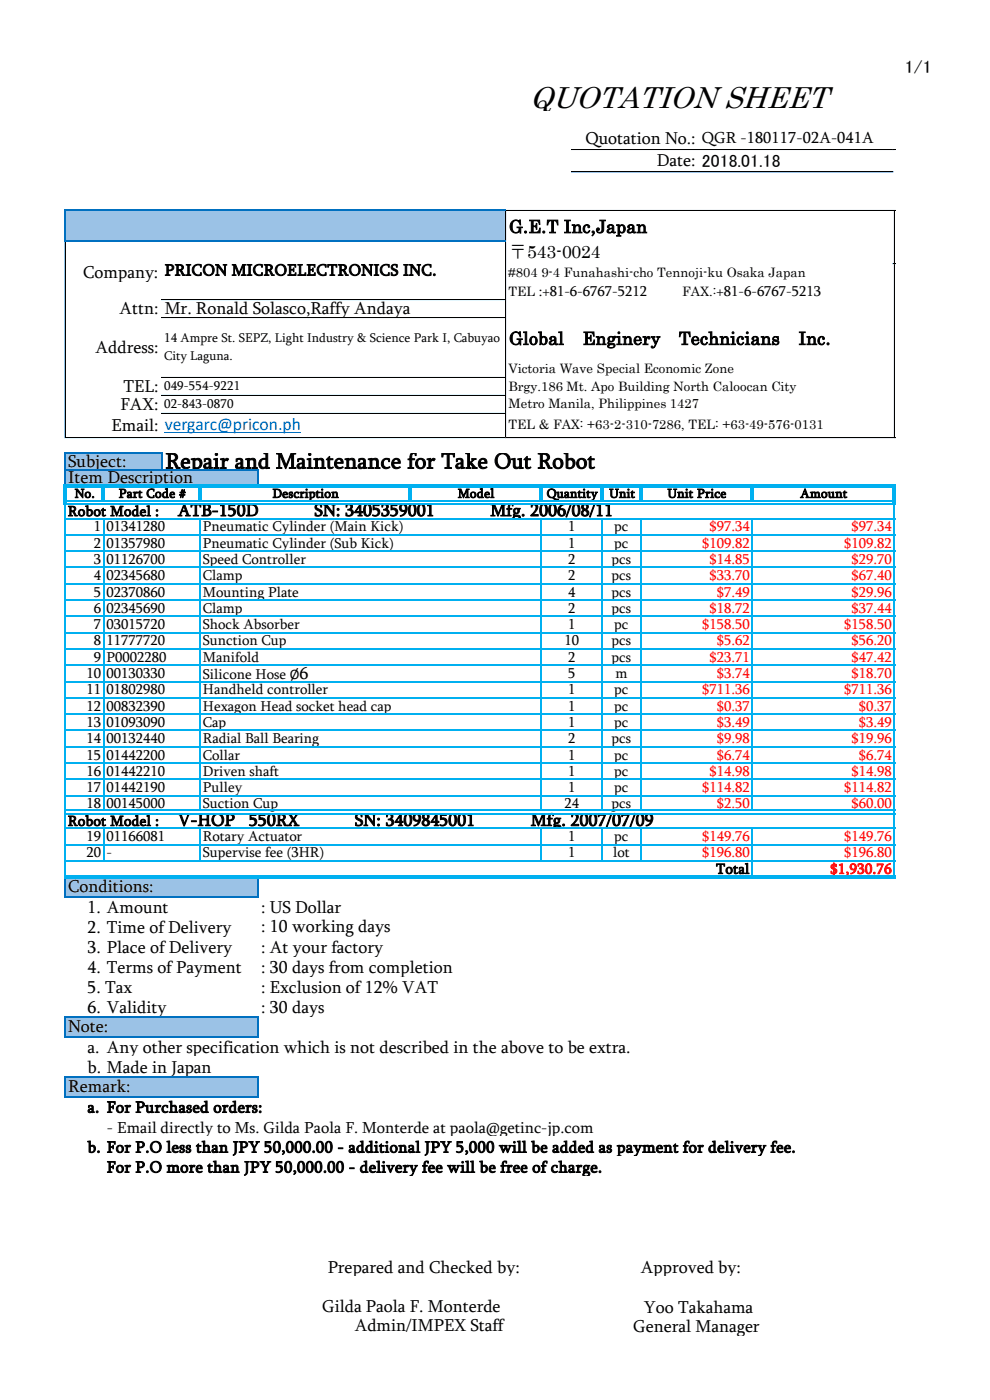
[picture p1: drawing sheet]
<svg xmlns="http://www.w3.org/2000/svg" width="210mm" height="297mm" viewBox="0 0 210 297" stroke-linecap="round" stroke-linejoin="round" font-family="sans-serif">
<defs><g id="words">
<text font-size="6.5" x="112.4" y="22.9">QUOTATION SHEET</text>
<text font-size="4.8" x="35.1" y="99.4">Repair and Maintenance for Take Out Robot</text>
<g font-size="3.7">
<text x="191.9" y="15.5">1/1</text>
<text x="124.2" y="30.5">Quotation No.: QGR -180117-02A-041A</text>
<text x="139.3" y="35.2">Date:</text>
<text x="148.9" y="35.4">2018.01.18</text>
<text x="108" y="49.4">G.E.T Inc,Japan</text>
<text x="17.6" y="58.9">Company: PRICON MICROELECTRONICS INC.</text>
<text x="108" y="54.8">〒543-0024</text>
<text x="25.3" y="66.6">Attn: Mr. Ronald Solasco,Raffy Andaya</text>
<text x="20.3" y="74.8">Address:</text>
<text x="108" y="73.1">Global　Enginery　Technicians　Inc.</text>
<text x="26.2" y="83.1">TEL:</text>
<text x="25.5" y="86.9">FAX:</text>
<text x="23.6" y="91.4">Email: vergarc@pricon.ph</text>
<text x="14.5" y="99">Subject:</text>
<text x="14.5" y="102.5">Item Description</text>
<text x="37.7" y="109.5">ATB-150D</text>
<text x="66.7" y="109.5">SN: 3405359001</text>
<text x="104" y="109.5">Mfg. 2006/08/11</text>
<text x="63.5" y="144">6</text>
<text x="37.7" y="175.2">V-HOP</text>
<text x="52.8" y="175.2">550RX</text>
<text x="75.2" y="175.2">SN: 3409845001</text>
<text x="112.6" y="175.2">Mfg. 2007/07/09</text>
<text x="14.5" y="189.3">Conditions:</text>
<text x="18.6" y="193.7">1. Amount</text>
<text x="18.6" y="198">2. Time of Delivery</text>
<text x="55.4" y="193.7">: US Dollar</text>
<text x="55.4" y="197.7">: 10 working days</text>
<text x="18.6" y="202.2">3. Place of Delivery</text>
<text x="55.4" y="202.2">: At your factory</text>
<text x="18.6" y="206.4">4. Terms of Payment</text>
<text x="55.4" y="206.4">: 30 days from completion</text>
<text x="18.6" y="210.7">5. Tax</text>
<text x="18.6" y="214.9">6. Validity</text>
<text x="55.4" y="210.7">: Exclusion of 12% VAT</text>
<text x="55.4" y="214.9">: 30 days</text>
<text x="14.5" y="218.9">Note:</text>
<text x="18.6" y="223.4">a. Any other specification which is not described in the above to be extra.</text>
<text x="18.6" y="227.6">b. Made in Japan</text>
<text x="14.5" y="231.6">Remark:</text>
<text x="69.5" y="269.9">Prepared and Checked by:</text>
<text x="135.9" y="269.9">Approved by:</text>
<text x="68.3" y="278.2">Gilda Paola F. Monterde</text>
<text x="136.6" y="278.4">Yoo Takahama</text>
<text x="75.2" y="282.4">Admin/IMPEX Staff</text>
<text x="134.3" y="282.6">General Manager</text>
</g>
<g font-size="3.5">
<text x="18.6" y="236">a. For Purchased orders:</text>
<text x="18.6" y="244.5">b. For P.O less than JPY 50,000.00 - additional JPY 5,000 will be added as payment for delivery fee.</text>
<text x="22.7" y="240.2">- Email directly to Ms. Gilda Paola F. Monterde at paola@getinc-jp.com</text>
<text x="22.7" y="248.7">For P.O more than JPY 50,000.00 - delivery fee will be free of charge.</text>
</g>
<g font-size="3.1">
<text x="14.4" y="109.5">Robot Model :</text>
<text x="19.9" y="112.7">1</text>
<text x="22.6" y="112.7">01341280</text>
<text x="43" y="112.7">Pneumatic Cylinder (Main Kick)</text>
<text x="120.5" y="112.7">1</text>
<text x="130.3" y="112.7">pc</text>
<text x="19.9" y="119.6">3</text>
<text x="19.9" y="116.2">2</text>
<text x="22.6" y="119.6">01126700</text>
<text x="22.6" y="116.2">01357980</text>
<text x="43" y="119.6">Speed Controller</text>
<text x="43" y="116.2">Pneumatic Cylinder (Sub Kick)</text>
<text x="120.5" y="119.6">2</text>
<text x="120.5" y="116.2">1</text>
<text x="129.7" y="119.6">pcs</text>
<text x="130.3" y="116.2">pc</text>
<text x="19.9" y="123.1">4</text>
<text x="22.6" y="123.1">02345680</text>
<text x="43" y="123.1">Clamp</text>
<text x="120.5" y="123.1">2</text>
<text x="129.7" y="123.1">pcs</text>
<text x="19.9" y="130">6</text>
<text x="19.9" y="126.5">5</text>
<text x="22.6" y="130">02345690</text>
<text x="22.6" y="126.5">02370860</text>
<text x="43" y="130">Clamp</text>
<text x="43" y="126.5">Mounting Plate</text>
<text x="120.5" y="130">2</text>
<text x="120.5" y="126.5">4</text>
<text x="129.7" y="130">pcs</text>
<text x="129.7" y="126.5">pcs</text>
<text x="19.9" y="136.9">8</text>
<text x="19.9" y="133.5">7</text>
<text x="22.6" y="136.9">11777720</text>
<text x="22.6" y="133.5">03015720</text>
<text x="43" y="136.9">Sunction Cup</text>
<text x="43" y="133.5">Shock Absorber</text>
<text x="119.7" y="136.9">10</text>
<text x="120.5" y="133.5">1</text>
<text x="129.7" y="136.9">pcs</text>
<text x="130.3" y="133.5">pc</text>
<text x="18.3" y="143.8">10</text>
<text x="19.9" y="140.4">9</text>
<text x="22.6" y="143.8">00130330</text>
<text x="22.6" y="140.4">P0002280</text>
<text x="43" y="140.4">Manifold</text>
<text x="120.5" y="143.8">5</text>
<text x="120.5" y="140.4">2</text>
<text x="129.7" y="140.4">pcs</text>
<text x="130.6" y="143.8">m</text>
<text x="18.3" y="147.3">11</text>
<text x="22.6" y="147.3">01802980</text>
<text x="43" y="147.3">Handheld controller</text>
<text x="43" y="144">Silicone Hose Ø</text>
<text x="120.5" y="147.3">1</text>
<text x="130.3" y="147.3">pc</text>
<text x="18.3" y="154.2">13</text>
<text x="18.3" y="150.7">12</text>
<text x="22.6" y="154.2">01093090</text>
<text x="22.6" y="150.7">00832390</text>
<text x="43" y="154.2">Cap</text>
<text x="43" y="150.7">Hexagon Head socket head cap</text>
<text x="120.5" y="154.2">1</text>
<text x="120.5" y="150.7">1</text>
<text x="130.3" y="154.2">pc</text>
<text x="130.3" y="150.7">pc</text>
<text x="18.3" y="161.1">15</text>
<text x="18.3" y="157.7">14</text>
<text x="22.6" y="161.1">01442200</text>
<text x="22.6" y="157.7">00132440</text>
<text x="43" y="161.1">Collar</text>
<text x="43" y="157.7">Radial Ball Bearing</text>
<text x="120.5" y="161.1">1</text>
<text x="120.5" y="157.7">2</text>
<text x="129.7" y="157.7">pcs</text>
<text x="130.3" y="161.1">pc</text>
<text x="18.3" y="164.6">16</text>
<text x="22.6" y="164.6">01442210</text>
<text x="43" y="164.6">Driven shaft</text>
<text x="120.5" y="164.6">1</text>
<text x="130.3" y="164.6">pc</text>
<text x="18.3" y="171.5">18</text>
<text x="18.3" y="168">17</text>
<text x="22.6" y="171.5">00145000</text>
<text x="22.6" y="168">01442190</text>
<text x="43" y="171.5">Suction Cup</text>
<text x="43" y="168">Pulley</text>
<text x="119.7" y="171.5">24</text>
<text x="120.5" y="168">1</text>
<text x="129.7" y="171.5">pcs</text>
<text x="130.3" y="168">pc</text>
<text x="14.4" y="175.2">Robot Model :</text>
<text x="18.3" y="178.4">19</text>
<text x="22.6" y="178.4">01166081</text>
<text x="43" y="178.4">Rotary Actuator</text>
<text x="120.5" y="178.4">1</text>
<text x="130.3" y="178.4">pc</text>
<text x="18.3" y="181.9">20</text>
<text x="22.6" y="181.9">-</text>
<text x="43" y="181.9">Supervise fee (3HR)</text>
<text x="120.5" y="181.9">1</text>
<text x="130.1" y="181.9">lot</text>
<text x="151.9" y="185.3">Total</text>
</g>
<g font-size="3.1" fill="#f00">
<text x="150.5" y="112.7">$97.34</text>
<text x="180.6" y="112.7">$97.34</text>
<text x="148.9" y="116.2">$109.82</text>
<text x="150.5" y="119.6">$14.85</text>
<text x="179.1" y="116.2">$109.82</text>
<text x="180.6" y="119.6">$29.70</text>
<text x="150.5" y="123.1">$33.70</text>
<text x="180.6" y="123.1">$67.40</text>
<text x="150.5" y="130">$18.72</text>
<text x="152" y="126.5">$7.49</text>
<text x="180.6" y="126.5">$29.96</text>
<text x="180.6" y="130">$37.44</text>
<text x="148.9" y="133.5">$158.50</text>
<text x="152" y="136.9">$5.62</text>
<text x="179.1" y="133.5">$158.50</text>
<text x="180.6" y="136.9">$56.20</text>
<text x="150.5" y="140.4">$23.71</text>
<text x="152" y="143.8">$3.74</text>
<text x="180.6" y="143.8">$18.70</text>
<text x="180.6" y="140.4">$47.42</text>
<text x="148.9" y="147.3">$711.36</text>
<text x="179.1" y="147.3">$711.36</text>
<text x="152" y="154.2">$3.49</text>
<text x="152" y="150.7">$0.37</text>
<text x="182.2" y="154.2">$3.49</text>
<text x="182.2" y="150.7">$0.37</text>
<text x="152" y="161.1">$6.74</text>
<text x="152" y="157.7">$9.98</text>
<text x="180.6" y="157.7">$19.96</text>
<text x="182.2" y="161.1">$6.74</text>
<text x="150.5" y="164.6">$14.98</text>
<text x="180.6" y="164.6">$14.98</text>
<text x="148.9" y="168">$114.82</text>
<text x="152" y="171.5">$2.50</text>
<text x="179.1" y="168">$114.82</text>
<text x="180.6" y="171.5">$60.00</text>
<text x="148.9" y="178.4">$149.76</text>
<text x="179.1" y="178.4">$149.76</text>
<text x="148.9" y="181.9">$196.80</text>
<text x="176.1" y="185.3">$1,930.76</text>
<text x="179.1" y="181.9">$196.80</text>
</g>
<g font-size="2.8">
<text x="107.8" y="58.9">#804 9-4 Funahashi-cho Tennoji-ku Osaka Japan</text>
<text x="107.8" y="62.8">TEL :+81-6-6767-5212</text>
<text x="144.7" y="62.8">FAX.:+81-6-6767-5213</text>
<text x="34.8" y="72.5">14 Ampre St. SEPZ, Light Industry &amp; Science Park I, Cabuyao</text>
<text x="34.8" y="76.4">City Laguna.</text>
<text x="34.8" y="82.8">049-554-9221</text>
<text x="107.8" y="83">Brgy.186 Mt. Apo Building North Caloocan City</text>
<text x="107.8" y="79">Victoria Wave Special Economic Zone</text>
<text x="34.8" y="86.6">02-843-0870</text>
<text x="107.8" y="86.6">Metro Manila, Philippines 1427</text>
<text x="107.8" y="91.1">TEL &amp; FAX: +63-2-310-7286, TEL: +63-49-576-0131</text>
<text x="15.9" y="105.6">No.</text>
<text x="25.2" y="105.6">Part Code #</text>
<text x="57.8" y="105.6">Description</text>
<text x="97.1" y="105.6">Model</text>
<text x="116" y="105.6">Quantity</text>
<text x="129.2" y="105.6">Unit</text>
<text x="141.6" y="105.6">Unit Price</text>
<text x="169.7" y="105.6">Amount</text>
</g>
</g></defs>
<g fill="#9bc2e6">
<path d="M13.9 44.6h93.4v6.6h-93.4z" fill-rule="evenodd"/>
<path d="M13.9 96.1h20.4v3.6h-20.4z" fill-rule="evenodd"/>
<path d="M13.9 99.6h40.9v3.5h-40.9z" fill-rule="evenodd"/>
<path d="M13.9 186h40.9v4.3h-40.9z" fill-rule="evenodd"/>
<path d="M13.9 215.7h40.9v4.3h-40.9z" fill-rule="evenodd"/>
<path d="M13.9 228.4h40.9v4.3h-40.9z" fill-rule="evenodd"/>
</g>
<path d="M34.9 91.8h29" fill="none" stroke="#0563c1" stroke-width=".21"/>
<path d="M121.2 31.7h68.2" fill="none" stroke="#0070c0" stroke-width=".21"/>
<path d="M121.2 31.7h68.2M13.8 51.4v41.5M107.2 44.8v6.2M189.7 44.7v48.2M13.8 92.8h93.4" fill="none" stroke="#000" stroke-width=".21"/>
<path d="M13.8 44.5v6.9M14 44.6h93.3M13.8 96v6.7" fill="none" stroke="#0070c0" stroke-width=".35"/>
<path d="M107.2 44.8v6.2M189.7 44.7v48.1" fill="none" stroke="#4472c4" stroke-width=".21"/>
<path d="M13.8 51.4v41.4M13.9 92.8h4M34.3 92.8h72.9" fill="none" stroke="#00b0f0" stroke-width=".21"/>
<path d="M18 92.8h16.2" fill="none" stroke="#5b9bd5" stroke-width=".21"/>
<g fill="#00b0f0">
<path d="M13.4 102.7h.7v4.4h-.7z" fill-rule="evenodd"/>
<path d="M21.6 103.4h.7v2.6h-.7z" fill-rule="evenodd"/>
<path d="M42.1 103.4h.7v2.6h-.7z" fill-rule="evenodd"/>
<path d="M114.3 103.4h.7v2.6h-.7z" fill-rule="evenodd"/>
<path d="M127.3 103.4h.7v2.6h-.7z" fill-rule="evenodd"/>
<path d="M135.5 103.4h.7v2.6h-.7z" fill-rule="evenodd"/>
<path d="M159.2 103.4h.7v2.6h-.7z" fill-rule="evenodd"/>
<path d="M189.3 103.4h.7v3.7h-.7z" fill-rule="evenodd"/>
</g>
<path d="M13.8 107.1v78.6M22 110.2v61.5M42.4 110.2v61.5M114.7 110.2v61.5M127.7 110.2v61.5M135.9 110.2v61.5M159.5 110.2v61.5M189.7 107.1v78.6M22 175.9v6.9M42.4 175.9v6.9" fill="none" stroke="#00b0f0" stroke-width=".35"/>
<path d="M34.3 96.3v3.5M54.7 99.8v2.9M13.8 186.4v4.1M54.7 186.4v4.1M13.8 215.5v4.6M54.7 215.9v4.2M13.8 228.2v4.6M54.7 228.6v4.2" fill="none" stroke="#0070c0" stroke-width=".35"/>
<path d="M107.2 51.4v41.4" fill="none" stroke="#4472c4" stroke-width=".21"/>
<path d="M107.2 51.4v41.5" fill="none" stroke="#000" stroke-width=".21"/>
<path d="M86.6 103.4h.7v2.6h-.7z" fill-rule="evenodd" fill="#00b0f0"/>
<path d="M114.7 175.9v6.9M127.7 175.9v6.9M135.9 175.9v6.9M159.5 175.9v9.8" fill="none" stroke="#00b0f0" stroke-width=".35"/>
<path d="M189.5 31.7h.4M189.4 55.9h.5M34.3 63.6h72.9M34.3 67.4h72.9M34.3 80.1h72.9M34.3 83.9h72.9M34.3 87.7h72.9" fill="none" stroke="#00b0f0" stroke-width=".21"/>
<g fill="#000">
<path d="M189.4 31.7l.5 .1z" fill-rule="evenodd"/>
<path d="M189.4 55.9l.5 .1z" fill-rule="evenodd"/>
</g>
<path d="M121.2 36.5h68.2" fill="none" stroke="#0070c0" stroke-width=".21"/>
<path d="M121.2 36.4h68.2M107.3 44.6h82.6M34.2 63.6h73M34.2 67.4h73M34.2 80.1h73M34.2 83.9h73M34.2 87.7h73M107.3 92.8h82.6" fill="none" stroke="#000" stroke-width=".21"/>
<path d="M107.3 44.6h82.6M107.3 92.8h82.6" fill="none" stroke="#4472c4" stroke-width=".21"/>
<path d="M14 51.2h93.3M14 96.1h20.4M14 99.6h40.9" fill="none" stroke="#0070c0" stroke-width=".35"/>
<path d="M14.1 102.7h175.9v.7h-175.9z" fill-rule="evenodd" fill="#00b0f0"/>
<g fill="none" stroke="#00b0f0" stroke-width=".35">
<path d="M14 110h175.9M14 113.4h175.9M14 116.9h175.9M14.1 106.2h175.8M14.1 106.9h175.8M14 120.4h175.9M14 123.8h175.9M14 127.3h175.9M14 130.7h175.9M14 134.2h175.9M14 137.7h175.9M14 141.1h175.9"/>
<path d="M14 144.6h175.9M14 148h175.9M14 151.5h175.9M14 154.9h175.9M14 158.4h175.9M14 161.9h175.9M14 165.3h175.9M14 168.8h175.9M14 171.9h175.9M14 172.6h175.9M14 175.7h175.9M14 179.2h175.9"/>
<path d="M14 182.6h175.9"/>
</g>
<path d="M13.6 185.7h176.3v.7h-176.3z" fill-rule="evenodd" fill="#00b0f0"/>
<path d="M14 190.3h40.9M14 215.7h40.9M14 219.9h40.9M14 228.4h40.9M14 232.6h40.9" fill="none" stroke="#0070c0" stroke-width=".35"/>
<use href="#words"/>
</svg>
